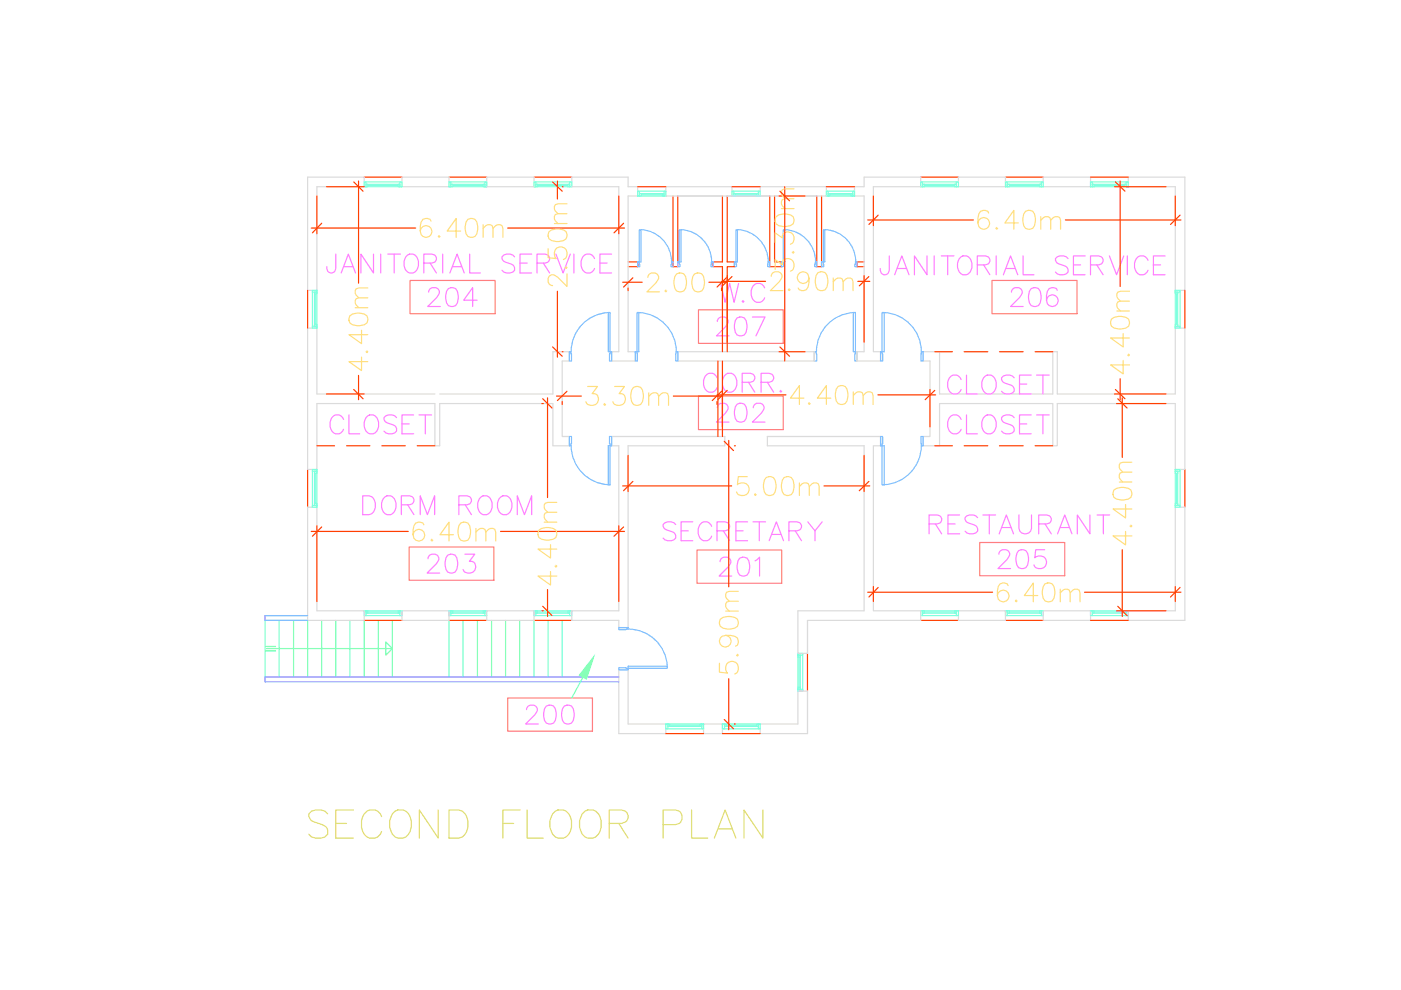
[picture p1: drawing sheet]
<svg xmlns="http://www.w3.org/2000/svg" width="297mm" height="210mm" viewBox="0 0 297 210" stroke-linecap="round" stroke-linejoin="round" font-family="sans-serif">
<!-- layer: WARE$0$A-WALL -->
<g fill="none" stroke="#dbdbdb" stroke-width=".25">
<path d="M65.2 37.6h12v2h-10v22h-2zM85.2 37.6h10v2h-10zM103.2 37.6h10v2h-10zM121.2 37.6h12v2h2v2h-2v33h1.5v1.9h-5v-1.9h1.5v-35h-10zM183.2 37.6h12v2h-10v35h1.5v1.9h-5v-1.9h1.5v-33h-2v-2h2zM203.2 37.6h10v2h-10zM221.2 37.6h10v2h-10zM239.2 37.6h12v24h-2v-22h-10zM155.2 41.6v-2h-14v2h34v-2h-14v2h2M143.7 74.6h29v1.9h-29zM181.7 74.6v1.9M195.7 74.6h3.5v8.9h24v-8.9h1v8.9h25v-13.9h2v29.9h-2v-13.9h-25v8.9h-1v-8.9h-24v8.9h-3.5v-2h1.5v-16h-1.5z"/>
<path d="M92.2 83.5h-25v-13.9h-2v29.9h2v-13.9h25v8.9h1v-8.9h24v8.9h3.5M93.2 83.5h24v-8.9h3.5v1.9h-1.5v16h1.5v2M120.7 92.5v2M129.7 92.5h24v2h-20.5v38.6h-2v-1.6h-10v-2h10v-35h-1.5zM129.7 92.5v2M162.7 92.5h24v2h-1.5v35h10v2h-24v7h-2v-9h14v-35h-20.5zM186.7 92.5v2M195.7 92.5v2M65.2 107.5h2v22h10v2h-12zM249.2 107.5h2v24h-12v-2h10zM85.2 129.5h10v2h-10zM103.2 129.5h10v2h-10z"/>
<path d="M203.2 129.5h10v2h-10zM221.2 129.5h10v2h-10zM131.2 142h2v11.5h8v2h-10zM149.2 153.5h4v2h-4zM161.2 153.5h8v-7h2v9h-10z"/>
</g>
<!-- layer: WARE$0$A-FLOR-STRS -->
<g fill="none" stroke="#7fffbf" stroke-width=".25">
<path d="M56.2 131.5v12M59.2 131.5v12M62.2 131.5v12M65.2 131.5v12M68.2 131.5v12M71.2 131.5v12M74.2 131.5v12M77.2 131.5v12M80.2 131.5v12M83.2 131.5v12M95.2 131.5v12M98.2 131.5v12"/>
<path d="M101.2 131.5v12M104.2 131.5v12M107.2 131.5v12M110.2 131.5v12M113.2 131.5v12M116.2 131.5v12M119.2 131.5v12"/>
</g>
<!-- layer: WARE$0$A-FLOR-STHR -->
<path d="M65.2 130.5h-9v1h9M131.2 143.5h-75v1.1h75" fill="none" stroke="#7f7fff" stroke-width=".25"/>
<!-- layer: WARE$0$A-GLAZ -->
<g fill="none" stroke="#7fffdf" stroke-width=".25">
<path d="M77.2 38.6h.4v1h-.4zM77.2 38.6h8M77.2 39.6h8M77.6 39.1h.4v.5h-.4zM77.6 39.1h7.2M78 39.3h6.4M84.4 39.1h.4v.5h-.4zM84.8 38.6h.4v1h-.4zM95.2 38.6h.4v1h-.4zM95.2 38.6h8M95.2 39.6h8M95.6 39.1h.4v.5h-.4z"/>
<path d="M95.6 39.1h7.2M96 39.3h6.4M102.4 39.1h.4v.5h-.4zM102.8 38.6h.4v1h-.4zM113.2 38.6h.4v1h-.4zM113.2 38.6h8M113.2 39.6h8M113.6 39.1h.4v.5h-.4zM113.6 39.1h7.2M114 39.3h6.4M120.4 39.1h.4v.5h-.4zM120.8 38.6h.4v1h-.4z"/>
<path d="M195.2 38.6h.4v1h-.4zM195.2 38.6h8M195.2 39.6h8M195.6 39.1h.4v.5h-.4zM195.6 39.1h7.2M196 39.3h6.4M202.4 39.1h.4v.5h-.4zM202.8 38.6h.4v1h-.4zM213.2 38.6h.4v1h-.4zM213.2 38.6h8M213.2 39.6h8M213.6 39.1h.4v.5h-.4z"/>
<path d="M213.6 39.1h7.2M214 39.3h6.4M220.4 39.1h.4v.5h-.4zM220.8 38.6h.4v1h-.4zM231.2 38.6h.4v1h-.4zM231.2 38.6h8M231.2 39.6h8M231.6 39.1h.4v.5h-.4zM231.6 39.1h7.2M232 39.3h6.4M238.4 39.1h.4v.5h-.4zM238.8 38.6h.4v1h-.4z"/>
<path d="M135.2 40.5h.4v1.1h-.4zM135.2 41.6h6M135.2 40.5h6M135.6 41h.4v.6h-.4zM135.6 41h5.2M136 41.3h4.4M140.4 41h.4v.6h-.4zM140.8 40.5h.4v1.1h-.4zM155.2 40.5h.4v1.1h-.4zM155.2 41.6h6M155.2 40.5h6M155.6 41h.4v.6h-.4z"/>
<path d="M155.6 41h5.2M156 41.3h4.4M160.4 41h.4v.6h-.4zM160.8 40.5h.4v1.1h-.4zM175.2 40.5h.4v1.1h-.4zM175.2 41.6h6M175.2 40.5h6M175.6 41h.4v.6h-.4zM175.6 41h5.2M176 41.3h4.4M180.4 41h.4v.6h-.4zM180.8 40.5h.4v1.1h-.4z"/>
<path d="M66.2 69.2h1v.4h-1zM66.2 61.6h1v.3h-1zM66.2 61.6v8M66.7 68.7h.5v.5h-.5zM66.7 61.9h.5v.4h-.5zM66.7 61.9v7.3M66.9 62.3v6.4M67.2 61.6v8M249.2 68.7h.5v.5h-.5zM249.2 69.2h1v.4h-1zM249.2 61.9h.5v.4h-.5zM249.2 61.6h1v.3h-1z"/>
<path d="M249.2 61.6v8M249.4 62.3v6.4M249.7 61.9v7.3M250.2 61.6v8M66.2 99.5h1v.4h-1zM66.2 99.5v8M66.7 99.9h.5v.5h-.5zM66.7 99.9v7.3M67.2 99.5v8M249.2 99.9h.5v.5h-.5zM249.2 99.5h1v.4h-1zM249.2 99.5v8"/>
<path d="M249.7 99.9v7.3M250.2 99.5v8M66.2 107.2h1v.3h-1zM66.7 106.7h.5v.5h-.5zM66.9 100.4v6.3M249.2 106.7h.5v.5h-.5zM249.2 107.2h1v.3h-1zM249.4 100.4v6.3M77.2 129.5h.4v1h-.4v-1h8M77.2 130.5h8M77.6 129.5h.4v.5h-.4zM77.6 130h7.2"/>
<path d="M78 129.8h6.4M84.4 129.5h.4v.5h-.4zM84.8 129.5h.4v1h-.4zM95.2 129.5h.4v1h-.4zM95.2 129.5h8M95.2 130.5h8M95.6 129.5h.4v.5h-.4zM95.6 130h7.2M96 129.8h6.4M102.4 129.5h.4v.5h-.4zM102.8 129.5h.4v1h-.4zM113.2 129.5h.4v1h-.4z"/>
<path d="M113.2 129.5h8M113.2 130.5h8M113.6 129.5h.4v.5h-.4zM113.6 130h7.2M114 129.8h6.4M120.4 129.5h.4v.5h-.4zM120.8 129.5h.4v1h-.4zM169.2 138.5h1v.4h-1zM169.2 138.9h.5v.4h-.5zM169.2 138.5v8M169.4 139.3v6.4M169.7 138.9v7.2"/>
<path d="M170.2 138.5v8M195.2 129.5h.4v1h-.4zM195.2 129.5h8M195.2 130.5h8M195.6 129.5h.4v.5h-.4zM195.6 130h7.2M196 129.8h6.4M202.4 129.5h.4v.5h-.4zM202.8 129.5h.4v1h-.4zM213.2 129.5h.4v1h-.4zM213.2 129.5h8M213.2 130.5h8"/>
<path d="M213.6 129.5h.4v.5h-.4zM213.6 130h7.2M214 129.8h6.4M220.4 129.5h.4v.5h-.4zM220.8 129.5h.4v1h-.4zM231.2 129.5h.4v1h-.4zM231.2 129.5h8M231.2 130.5h8M231.6 129.5h.4v.5h-.4zM231.6 130h7.2M232 129.8h6.4M238.4 129.5h.4v.5h-.4z"/>
<path d="M238.8 129.5h.4v1h-.4zM141.2 153.5h.4v1h-.4zM141.2 154.5h8M141.2 153.5h8M141.6 153.5h.4v.5h-.4zM141.6 154h7.2M142 153.8h6.4M148.4 153.5h.4v.5h-.4zM148.8 153.5h.4v1h-.4zM153.2 153.5h.4v1h-.4zM153.2 154.5h8M153.2 153.5h8"/>
<path d="M153.6 153.5h.4v.5h-.4zM153.6 154h7.2M154 153.8h6.4M160.4 153.5h.4v.5h-.4zM160.8 153.5h.4v1h-.4zM169.2 146.1h1v.4h-1zM169.2 145.7h.5v.4h-.5z"/>
</g>
<!-- layer: WARE$0$A-GLAZ-SILL -->
<g fill="none" stroke="#ff3f00" stroke-width=".25">
<path d="M77.2 37.6h8M95.2 37.6h8M113.2 37.6h8M135.2 39.6h6M155.2 39.6h6M175.2 39.6h6M195.2 37.6h8M213.2 37.6h8M231.2 37.6h8M65.2 61.6v8M251.2 61.6v8M65.2 99.5v8"/>
<path d="M251.2 99.5v8M77.2 131.5h8M95.2 131.5h8M113.2 131.5h8M171.2 138.5v8M195.2 131.5h8M213.2 131.5h8M231.2 131.5h8M141.2 155.5h8M153.2 155.5h8"/>
</g>
<!-- layer: WARE$0$A-WALL-PRHT -->
<g fill="none" stroke="#ff3f00" stroke-width=".25">
<path d="M69.2 39.6h8M75 38.6l2 1.9M76 38.4v21.6M117.2 38.6l2 1.9M118.2 38.4v3.8M119.2 39.6h.2M166.4 39.6v36.9M236.3 39.6h10.9M236.5 38.6l2 1.9M237.5 38.4v22.3M66 48.4h22.1M67.2 41.6v8"/>
<path d="M68.2 47.3l-2 2.1M107.6 48.4h24.8M131.2 41.6v8M132 59.8h4.2M132.2 47.3l-2 2.1M133.2 55.5h2v1h-2M134.2 58.9l-2 2M142.7 41.6v14.9h1v-14.9M150.3 59.8h3.9M153 59.7h9.3M153.2 41.6v13.9h-2v1h2v18.1M154 58.9l-2 2"/>
<path d="M154.2 41.6v13.9h1.5v1h-1.5v18.1M154.2 58.4v14.1M155.2 58.6l-2 2M163.2 41.6v14.9h2.5v-1h-1.5v-13.9M165.2 41.6h5.5M165.4 40.5l2 2.1M173.2 41.6v14.9h1v-14.9M181.9 59.7h2.5M183.2 55.5h-1.5v1h1.5M183.2 58.4v14.1M184 46.6h22.4M184.2 58.6l-2 2"/>
<path d="M185.2 41.6v6.2M186.2 45.6l-2 2M225.9 46.6h24.5M249.2 41.6v6.2M250.2 45.6l-2 2M76 79.6v5.1M117.2 73.6l2 1.9M118.2 61.8v13.9M119.2 74.6h.2M133.2 61.1v.5M152.2 76.5v16M153 61.1v.5"/>
<path d="M153.2 76.5v16M165.2 74.6h5.5M165.4 73.6l2 1.9M198.2 74.6h3.7M204.4 74.6h5M211.9 74.6h5M219.5 74.6h3.7M67.2 94.5h3.7M69.2 83.5h8M73.5 94.5h4.9M75 82.6l2 1.9M81 94.5h4.9"/>
<path d="M88.5 94.5h3.7M114.9 85.6h.3M115.1 84.5l1.9 2M116.1 84.4v21.1M118 84h5.3M119.2 85.1v.7M120.2 83l-2 1.9M133.2 96.5v7.7M142.8 84h10.4M152 83.7h14.6M152 85.1v.7M153 83l-2 1.9"/>
<path d="M153.6 93.6l1.9 1.9M154.2 82.8l-2 1.9M154.5 93.4v31M155.7 94.5h.1M183.2 96.5v7.7M186.1 83.7h12.3M197.2 82.6v7.9M198.2 94.5h3.7M198.2 82.8l-2 1.9M204.4 94.5h5M211.9 94.5h5M219.5 94.5h3.7"/>
<path d="M236.3 83.5h10.9M236.5 82.6l2 1.9M236.7 85.6h10.5M237 84.5l2 2M237.5 80.3v4.4M237.9 84.4v12.6M66 112.7h20.6M67.2 111.5v16M68.2 111.7l-2 2M106.1 112.7h26.3M131.2 111.5v16M132 103h23.1"/>
<path d="M132.2 111.7l-2 2M134.2 102.1l-2 1.9M174.7 103h9.7M184.2 102.1l-2 1.9M237.9 116.6v14.1M114.9 129.5h.3M115.1 128.6l1.9 1.9M116.1 125v5.7M184 125.6h26.4M185.2 124.4v3.1M186.2 124.6l-2 2M229.9 125.6h20.5"/>
<path d="M236.7 129.5h10.5M237 128.6l2 1.9M249.2 124.4v3.1M250.2 124.6l-2 2M153.6 152.6l1.9 1.9M154.5 143.9v10.8M155.7 153.5h.1"/>
</g>
<!-- layer: WARE$0$A-DOOR -->
<g fill="none" stroke="#7fbfff" stroke-width=".25">
<path d="M135.2 55.5h.3l.1 1h-.4zM135.5 48.7h.4v6.8h-.4zM135.9 48.7a6.8 6.8 0 0 1 6.5 6.8M142.4 55.5h.3v1h-.5zM143.7 55.5h.3l.2 1h-.5zM144 48.7h.4v6.8h-.4zM144.4 48.7a6.8 6.8 0 0 1 6.5 6.8M150.8 55.5h.4v1h-.4zM155.7 55.5h.3l.2 1h-.5zM156 48.7h.3v6.8h-.3zM156.4 48.7a6.8 6.8 0 0 1 6.5 6.8M162.8 55.5h.4v1h-.4z"/>
<path d="M165.7 55.5h.4v1h-.4zM166.1 48.7h.3v6.8h-.3zM166.4 48.7a6.8 6.8 0 0 1 6.5 6.8M172.9 55.5h.3v1h-.5zM174.2 55.5h.4v1h-.4zM174.6 48.7h.3v6.8h-.3zM174.9 48.7a6.8 6.8 0 0 1 6.5 6.8M181.4 55.5h.3v1h-.5zM120.7 74.6h.3v.4h.2v1.5h-.5zM129 66.3h.4v8.3h-.4zM129 66.3a8.3 8.3 0 0 0-7.9 8.2M129.4 74.6h.3v1.9h-.5z"/>
<path d="M134.7 74.6h.4v1.9h-.4zM135.1 66.3h.4v8.3h-.4zM135.5 66.3a8.3 8.3 0 0 1 7.9 8.2M143.3 74.6h.4v1.9h-.4zM172.7 74.6h.3v.4h.2v1.5h-.5zM180.9 66.3h.5v8.3h-.5zM181 66.3a8.3 8.3 0 0 0-7.9 8.2M181.4 74.6h.3v1.9h-.5zM186.7 74.6h.3v.4h.1v1.5h-.4zM187 66.3h.5v8.3h-.5zM187.4 66.3a8.3 8.3 0 0 1 7.9 8.2M195.3 74.6h.4v1.9h-.4z"/>
<path d="M120.7 92.5h.5l-.2 2h-.3zM121.1 94.5a8.3 8.3 0 0 0 7.9 8.3M129 94.5h.4v8.3h-.4zM129.2 92.5h.5v2h-.3v-.4h-.2zM186.7 92.5h.4l-.1 2h-.3zM187 94.5h.5v8.3h-.5zM195.3 92.5h.4v2h-.4zM195.3 94.5a8.3 8.3 0 0 1-7.9 8.3M131.2 133.1h2v.3l-2 .1zM133.2 133.4a8.3 8.3 0 0 1 8.3 7.9M131.2 141.6h1.5v.1h.5v.3h-2zM133.2 141.3h8.3v.4h-8.3z"/>
</g>
<!-- layer: WARE$0$A-FLOR-STRS-LDER -->
<path d="M56.3 138h2.1M56.3 137.1h2.1M56.5 137.5h26.7l-1.4 1.4v-2.8l1.4 1.4" fill="none" stroke="#7fff7f" stroke-width=".25"/>
<!-- layer: WARE$0$A-ANNO-TEXS -->
<g fill="none" stroke="#ff7fff" stroke-width=".25">
<path d="M71.2 53.9v3l-.2 .6a.92 .92 0 0 1-1.5 0l-.2-1M72.3 57.9l1.6-4 1.5 4M72.9 56.5h1.9M79.2 53.9v4l-2.7-4v4M80.7 53.9v4M82.2 53.9h2.7M83.6 53.9v4M86 54.4a1.48 1.48 0 0 1 1.7-.5 1.48 1.48 0 0 1 1 1.5 1.84 1.84 0 0 1-1.9 2.5 2.31 2.31 0 0 1-.8-3.5zM89.9 55.8h1.7l.5-.2a.92 .92 0 0 0 0-1.5l-.5-.2h-1.7v4M91.2 55.8l1.3 2.1M93.9 53.9v4M95.4 57.9l1.5-4 1.5 4"/>
<path d="M96 56.5h1.9M99.6 53.9v4h2.3M109.1 54.4a1.76 1.76 0 0 0-2.7 0 1.02 1.02 0 0 0 .8 1.2l1.1 .4a.97 .97 0 0 1 .8 .7 .97 .97 0 0 1-.4 1 1.84 1.84 0 0 1-2.3-.4M110.2 55.8h1.6M112.7 53.9h-2.5v4h2.5M113.9 55.8h1.7l.5-.2a.92 .92 0 0 0 0-1.5l-.5-.2h-1.7v4M115.2 55.8l1.3 2.1M117.9 53.9l1.5 4 1.5-4M121.7 53.9v4M126.1 54.8a1.47 1.47 0 0 0-1.7-.9 1.47 1.47 0 0 0-1.2 1.5 1.84 1.84 0 0 0 1.9 2.5l.4-.2 .6-.8M127.2 55.8h1.5M129.7 53.9h-2.5v4h2.5"/>
<path d="M188.5 54.3v3l-.2 .6a.92 .92 0 0 1-1.5 0l-.2-1M189.7 58.3l1.5-4 1.5 4M190.3 56.9h1.9M196.5 54.3v4l-2.6-4v4M198.1 54.3v4M199.6 54.3h2.7M200.9 54.3v4M203.4 54.8a1.48 1.48 0 0 1 1.7-.5 1.48 1.48 0 0 1 1 1.5 1.84 1.84 0 0 1-1.9 2.5 2.31 2.31 0 0 1-.8-3.5zM207.2 56.2h1.7l.6-.2a.92 .92 0 0 0 0-1.6l-.6-.1h-1.7v4M208.5 56.2l1.4 2.1M211.2 54.3v4M212.7 58.3l1.6-4 1.5 4"/>
<path d="M213.3 56.9h1.9M216.9 54.3v4h2.3M226.4 54.8a1.76 1.76 0 0 0-2.6 0 1.02 1.02 0 0 0 .7 1.2l1.2 .4a.97 .97 0 0 1 .7 .7 .97 .97 0 0 1-.3 1 1.84 1.84 0 0 1-2.3-.4M227.6 56.2h1.5M230.1 54.3h-2.5v4h2.5M231.2 56.2h1.7l.6-.2a.92 .92 0 0 0 0-1.6l-.6-.1h-1.7v4M232.5 56.2l1.4 2.1M235.2 54.3l1.5 4 1.6-4M239 54.3v4M243.4 55.2a1.47 1.47 0 0 0-1.7-1 1.47 1.47 0 0 0-1.2 1.6 1.84 1.84 0 0 0 2 2.5l.3-.2 .6-.8M244.5 56.2h1.6M247 54.3h-2.5v4h2.5"/>
<path d="M152.8 60.1l.9 4 1-4 .9 4 1-4M153.6 79.7a1.48 1.48 0 0 1 1.6-.5 1.48 1.48 0 0 1 1 1.5 1.84 1.84 0 0 1-1.9 2.4 2.31 2.31 0 0 1-.7-3.4zM157.6 63.7l-.2 .2 .2 .2 .1-.2M162.1 61.1a1.47 1.47 0 0 0-1.7-1 1.47 1.47 0 0 0-1.1 1.5 1.84 1.84 0 0 0 1.9 2.5l.4-.2 .5-.8M204.9 79.5v4h2.3M218.6 79.5h-2.4v4h2.4M219.8 79.5h2.6M221.1 79.5v4M72.8 88.9a1.47 1.47 0 0 0-1.6-.9 1.47 1.47 0 0 0-1.2 1.5 1.84 1.84 0 0 0 1.9 2.5l.4-.2 .5-.8M74 88v4h2.3M77.6 88.5a1.48 1.48 0 0 1 1.7-.5 1.48 1.48 0 0 1 1 1.5 1.84 1.84 0 0 1-1.9 2.5 2.31 2.31 0 0 1-.8-3.5zM84.1 88.5a1.76 1.76 0 0 0-2.7 0 1.02 1.02 0 0 0 .8 1.2l1.1 .4a.97 .97 0 0 1 .7 .7 .97 .97 0 0 1-.3 1 1.84 1.84 0 0 1-2.3-.4"/>
<path d="M85.2 89.9h1.5M87.7 88h-2.5v4h2.5M88.8 88h2.7M90.2 88v4M152 80.1a1.47 1.47 0 0 0-1.7-1 1.47 1.47 0 0 0-1.1 1.6 1.84 1.84 0 0 0 1.9 2.4l.7-.5 .2-.4M157.4 81.1h1.7l.5-.2a.92 .92 0 0 0 0-1.6l-.5-.2h-1.7v4M158.7 81.1l1.3 2M161.4 81.1h1.7l.5-.2a.92 .92 0 0 0 0-1.6l-.5-.2h-1.7v4M162.7 81.1l1.3 2M165.6 82.8l-.2 .2 .2 .1 .1-.1M203.8 80.5a1.47 1.47 0 0 0-1.7-1 1.47 1.47 0 0 0-1.2 1.6 1.84 1.84 0 0 0 1.9 2.4l.8-.5 .2-.4M203.8 88.9a1.47 1.47 0 0 0-1.7-.9 1.47 1.47 0 0 0-1.2 1.5 1.84 1.84 0 0 0 1.9 2.5l.8-.6 .2-.4"/>
<path d="M204.9 88v4h2.3M208.5 80.1a1.48 1.48 0 0 1 1.7-.5 1.48 1.48 0 0 1 1 1.5 1.84 1.84 0 0 1-1.9 2.4 2.31 2.31 0 0 1-.8-3.4zM208.5 88.5a1.48 1.48 0 0 1 1.7-.5 1.48 1.48 0 0 1 1 1.5 1.84 1.84 0 0 1-1.9 2.5 2.31 2.31 0 0 1-.8-3.5zM215 80.1a1.76 1.76 0 0 0-2.6 0 1.02 1.02 0 0 0 .7 1.1l1.2 .4a.97 .97 0 0 1 .7 .8 .97 .97 0 0 1-.4 .9 1.84 1.84 0 0 1-2.2-.3M215 88.5a1.76 1.76 0 0 0-2.6 0 1.02 1.02 0 0 0 .7 1.2l1.2 .4a.97 .97 0 0 1 .7 .7 .97 .97 0 0 1-.4 1 1.84 1.84 0 0 1-2.2-.4M216.2 89.9h1.5M216.2 81.4h1.5M218.6 88h-2.4v4h2.4M219.8 88h2.6M221.1 88v4M76.9 105.1h1.3a2.18 2.18 0 0 1 1 3.4l-.4 .4-.6 .2h-1.3zM81.3 105.7a1.48 1.48 0 0 1 1.7-.5 1.48 1.48 0 0 1 1 1.4 1.84 1.84 0 0 1-2 2.5 2.31 2.31 0 0 1-.7-3.4z"/>
<path d="M85.1 107h1.7l.6-.2a.92 .92 0 0 0 0-1.5l-.6-.2h-1.7v4M86.4 107l1.4 2.1M89.1 109.1v-4l1.5 4 1.5-4v4M97.3 107h1.7l.6-.2a.92 .92 0 0 0 0-1.5l-.6-.2h-1.7v4M98.6 107l1.4 2.1M101.7 105.7a1.48 1.48 0 0 1 1.7-.5 1.48 1.48 0 0 1 .9 1.4 1.84 1.84 0 0 1-1.9 2.5 2.31 2.31 0 0 1-.7-3.4zM105.9 105.7a1.48 1.48 0 0 1 1.7-.5 1.48 1.48 0 0 1 .9 1.4 1.84 1.84 0 0 1-1.9 2.5 2.31 2.31 0 0 1-.7-3.4zM109.7 109.1v-4l1.5 4 1.5-4v4M143.3 111.2a1.76 1.76 0 0 0-2.7 0 1.02 1.02 0 0 0 .8 1.2l1.1 .3a.97 .97 0 0 1 .7 .8 .97 .97 0 0 1-.3 1 1.84 1.84 0 0 1-2.3-.4M144.4 112.6h1.5M146.9 110.6h-2.5v4h2.5M150.9 111.6a1.47 1.47 0 0 0-1.7-1 1.47 1.47 0 0 0-1.2 1.6 1.84 1.84 0 0 0 1.9 2.4l.8-.5 .2-.4"/>
<path d="M152 112.6h1.7l.6-.2a.92 .92 0 0 0 0-1.6l-.6-.2h-1.7v4M153.4 112.6l1.3 2M156 112.6h1.6M158.5 110.6h-2.5v4h2.5M159.6 110.6h2.7M161 110.6v4M163.1 114.6l1.5-4 1.5 4M163.6 113.3h2M167.3 112.6h1.7l.6-.2a.92 .92 0 0 0 0-1.6l-.6-.2h-1.7v4M168.6 112.6l1.3 2M171.3 110.6l1.5 2 1.5-2M172.8 112.6v2"/>
<path d="M197 111.1h1.7l.6-.2a.92 .92 0 0 0 0-1.5l-.6-.2h-1.7v4M198.3 111.1l1.4 2.1M201 111.1h1.5M203.5 109.2h-2.5v4h2.5M207.3 109.8a1.76 1.76 0 0 0-2.7 0 1.02 1.02 0 0 0 .8 1.1l1.1 .4a.97 .97 0 0 1 .7 .7 .97 .97 0 0 1-.3 1 1.84 1.84 0 0 1-2.3-.4M208.4 109.2h2.7M209.7 109.2v4M211.8 113.2l1.6-4 1.5 4M212.4 111.9h1.9M216 109.2v2.8a1.35 1.35 0 0 0 1.4 1.2 1.35 1.35 0 0 0 1.3-1.2v-2.8M220.2 111.1h1.7l.6-.2a.92 .92 0 0 0 0-1.5l-.6-.2h-1.7v4M221.6 111.1l1.3 2.1"/>
<path d="M224.2 113.2l1.5-4 1.6 4M224.8 111.9h1.9M231.1 109.2v4l-2.7-4v4M232.6 109.2h2.7M233.9 109.2v4"/>
</g>
<!-- layer: WARE$0$A-ANNO-TEXM -->
<g fill="none" stroke="#dddd6e" stroke-width=".25">
<path d="M69.5 172.6a2.68 2.68 0 0 0-4 0 1.61 1.61 0 0 0 1.1 1.7l1.7 .5a1.46 1.46 0 0 1 1.2 1.2 1.46 1.46 0 0 1-.6 1.4 2.9 2.9 0 0 1-3.4-.5M71.2 174.6h2.3M74.9 171.7h-3.7v6h3.7M80.9 173.1a2.09 2.09 0 0 0-2-1.5 2.09 2.09 0 0 0-2 1.5 3.3 3.3 0 0 0 1.5 4.6 2.02 2.02 0 0 0 2.5-1.4M83.2 172.6a2.12 2.12 0 0 1 2-.9 2.12 2.12 0 0 1 1.7 1.4 3.3 3.3 0 0 1-1.4 4.6 2.02 2.02 0 0 1-2.6-1.4 3.8 3.8 0 0 1 .3-3.7zM92.9 171.7v6l-4-6v6M95.2 171.7h2a2.45 2.45 0 0 1 2 2.3 3.5 3.5 0 0 1-1.1 3.4l-.9 .3h-2zM106.6 174.6h2.3M110.3 171.7h-3.7v6M111.8 171.7v6h3.4M117.2 172.6a2.12 2.12 0 0 1 2-.9 2.12 2.12 0 0 1 1.7 1.4 3.3 3.3 0 0 1-1.4 4.6 2.02 2.02 0 0 1-2.6-1.4 3.8 3.8 0 0 1 .3-3.7zM123.5 172.6a2.12 2.12 0 0 1 2-.9 2.12 2.12 0 0 1 1.7 1.4 3.3 3.3 0 0 1-1.5 4.6 2.02 2.02 0 0 1-2.5-1.4 3.8 3.8 0 0 1 .3-3.7z"/>
<path d="M129.2 174.6h2.6l.8-.3a1.38 1.38 0 0 0 0-2.3l-.8-.3h-2.6v6M131.2 174.6l2 3.1M140.6 174.8h2.6a1.56 1.56 0 0 0 1.5-1.5 1.56 1.56 0 0 0-1.5-1.6h-2.6v6M146.6 171.7v6h3.5M151.5 177.7l2.2-6 2.3 6M152.3 175.7h2.9M161.7 171.7v6l-4-6v6"/>
</g>
<!-- layer: WARE$0$A-FLOR-IDEN -->
<path d="M86.9 59.5h18.1v7h-18.1zM210.3 59.5h18.1v7h-18.1zM148.1 65.7h18v7.1h-18zM148.1 84h18v7.1h-18zM86.7 116h18v7h-18zM147.8 116.6h17.9v7.1h-17.9zM207.7 115h18v7.1h-18zM107.6 148h18v7h-18z" fill="none" stroke="#ff7f7f" stroke-width=".25"/>
<g fill="none" stroke="#ff7fff" stroke-width=".25">
<path d="M90.9 61.9a.99 .99 0 0 1 .7-.9h.8a.98 .98 0 0 1 .6 1.5l-.4 .6-1.9 1.9h2.7M95.1 61.2a1.3 1.3 0 0 1 1.9 .6 3.3 3.3 0 0 1-.4 3 1.3 1.3 0 0 1-1.9-.6 3.3 3.3 0 0 1 .4-3zM101.2 63.7h-2.9l1.9-2.7v4M152.1 68.2a.99 .99 0 0 1 .8-1h.7a.98 .98 0 0 1 .6 1.5l-.4 .6-1.9 1.9h2.7M156.3 67.4a1.3 1.3 0 0 1 1.9 .6 3.3 3.3 0 0 1-.4 3 1.3 1.3 0 0 1-1.9-.6 3.3 3.3 0 0 1 .4-3zM159.5 67.2h2.7l-1.9 4M214.4 61.9a.99 .99 0 0 1 .8-.9h.8a.98 .98 0 0 1 .5 1.5l-.3 .6-1.9 1.9h2.6M218.6 61.2a1.3 1.3 0 0 1 1.9 .6 3.3 3.3 0 0 1-.3 3 1.3 1.3 0 0 1-1.9-.6 3.3 3.3 0 0 1 .3-3zM224.2 61.6a1.18 1.18 0 0 0-1.8-.4 3.6 3.6 0 0 0-.3 3.2 1.24 1.24 0 0 0 2 .1 1.24 1.24 0 0 0-.5-1.9 1.24 1.24 0 0 0-1.7 1.1M152.1 86.5a.99 .99 0 0 1 .8-1h.7a.98 .98 0 0 1 .6 1.5l-.4 .6-1.9 1.9h2.7M156.3 85.7a1.3 1.3 0 0 1 1.9 .6 3.3 3.3 0 0 1-.4 3 1.3 1.3 0 0 1-1.9-.6 3.3 3.3 0 0 1 .4-3zM159.7 86.5a.99 .99 0 0 1 .8-1h.7a.98 .98 0 0 1 .6 1.5l-.4 .6-1.9 1.9h2.7"/>
<path d="M90.7 118.5a.99 .99 0 0 1 .8-1h.8a.98 .98 0 0 1 .5 1.5l-.3 .6-1.9 1.9h2.6M94.9 117.7a1.3 1.3 0 0 1 1.9 .6 3.3 3.3 0 0 1-.3 3 1.3 1.3 0 0 1-1.9-.6 3.3 3.3 0 0 1 .3-3zM98.6 117.5h2.1l-1.2 1.5a1.28 1.28 0 0 1 1.4 1.5 1.28 1.28 0 0 1-1.8 1l-.5-.2-.4-.6M152.7 119.1a.99 .99 0 0 1 .7-1h.8a.98 .98 0 0 1 .6 1.6l-.4 .5-1.9 1.9h2.6M156.9 118.3a1.3 1.3 0 0 1 1.9 .6 3.3 3.3 0 0 1-.4 3 1.3 1.3 0 0 1-1.9-.5 3.3 3.3 0 0 1 .4-3.1zM160.1 118.9l.9-.8v4M211.8 117.5a.99 .99 0 0 1 .7-.9h.8a.98 .98 0 0 1 .6 1.5l-.4 .5-1.9 2h2.7M216 116.7a1.3 1.3 0 0 1 1.9 .6 3.3 3.3 0 0 1-.4 3.1 1.3 1.3 0 0 1-1.9-.6 3.3 3.3 0 0 1 .4-3.1zM221.5 116.6h-1.9l-.2 1.7a1.41 1.41 0 0 1 2.1-.1 1.41 1.41 0 0 1-.2 2.1 1.41 1.41 0 0 1-2.1-.5M111.6 150.5a.99 .99 0 0 1 .8-1h.8a.98 .98 0 0 1 .5 1.5l-.3 .6-2 1.9h2.7M115.8 149.7a1.3 1.3 0 0 1 1.9 .6 3.3 3.3 0 0 1-.3 3 1.3 1.3 0 0 1-1.9-.6 3.3 3.3 0 0 1 .3-3zM119.6 149.7a1.3 1.3 0 0 1 1.9 .6 3.3 3.3 0 0 1-.3 3 1.3 1.3 0 0 1-1.9-.6 3.3 3.3 0 0 1 .3-3z"/>
</g>
<!-- layer: WARE$0$A-ANNO-LEDR -->
<path d="M125.9 139.2l-1.6 4.8-1.5-.8z" fill="#7fffbf" stroke="#7fffbf" stroke-width=".21"/>
<path d="M123.6 143.6l-2.4 4.4" fill="none" stroke="#7fffbf" stroke-width=".25"/>
<!-- layer: WARE$0$A-WALL-PRHT -->
<g fill="none" stroke="#ffdf7f" stroke-width=".25">
<path d="M91.4 46.9a1.18 1.18 0 0 0-1.7-.4 3.6 3.6 0 0 0-.4 3.2 1.24 1.24 0 0 0 2 .2 1.24 1.24 0 0 0-.5-2 1.24 1.24 0 0 0-1.7 1.1M93.1 49.9l-.2 .2 .2 .2 .2-.2M97.7 49h-2.9l1.9-2.7v4M99.2 46.5a1.3 1.3 0 0 1 1.9 .6 3.3 3.3 0 0 1-.4 3 1.3 1.3 0 0 1-1.9-.5 3.3 3.3 0 0 1 .4-3.1zM102.4 48.4l1-.7h.6l.3 .1 .2 .6v1.9M102.4 47.7v2.6M104.5 48.4l1-.7h.6l.3 .1 .2 .6v1.9M116.2 52.7v1.9l1.7 .2a1.41 1.41 0 0 1 0-2.1 1.41 1.41 0 0 1 2.1 .3 1.41 1.41 0 0 1-.5 2M116.4 49.1a3.1 3.1 0 0 1 3.6 0 1.3 1.3 0 0 1-.5 1.9 3.3 3.3 0 0 1-3.1-.4l-.2-.5zM117.5 47.4h2.7M120 56.5l.2 .2-.2 .2-.2-.2M120.2 58.1v2.6l-1.9-1.9a1.2 1.2 0 0 0-1.9-.2l-.2 .4v.8a.99 .99 0 0 0 1 .7"/>
<path d="M120.2 45.3h-1.9l-.6 .2-.2 .4v.5l.8 1M120.2 43.2h-1.9l-.6 .2-.2 .4v.6l.8 .9M137.4 58.8a.99 .99 0 0 1 .7-.9h.8a.98 .98 0 0 1 .6 1.5l-.4 .6-1.9 1.9h2.6M143.5 58.1a1.3 1.3 0 0 1 1.9 .5 3.3 3.3 0 0 1-.4 3.1 1.3 1.3 0 0 1-1.9-.6 3.3 3.3 0 0 1 .4-3zM147.3 58.1a1.3 1.3 0 0 1 1.9 .5 3.3 3.3 0 0 1-.4 3.1 1.3 1.3 0 0 1-1.9-.6 3.3 3.3 0 0 1 .4-3zM163.5 58.6a.99 .99 0 0 1 .8-1h.7a.98 .98 0 0 1 .6 1.5l-.4 .6-1.9 1.9h2.7M164.3 57.1v-2.1l1.6 1.2a1.28 1.28 0 0 1 1.4-1.4 1.28 1.28 0 0 1 1 1.7l-.1 .6-.6 .4M164.3 51.4v-2l1.6 1a1.27 1.27 0 0 1 1.4-1.2 1.27 1.27 0 0 1 1 1.6l-.1 .6-.6 .4M164.5 45.9a3.1 3.1 0 0 1 3.7 0 1.3 1.3 0 0 1-.6 1.9 3.3 3.3 0 0 1-3.1-.3l-.2-.6zM165.7 44.2h2.6M168.2 53.3l.1 .2-.1 .2-.2-.2M168.3 42.1h-1.9l-.5 .2-.2 .4v.6l.7 .9"/>
<path d="M168.3 40h-1.9l-.5 .2-.2 .4v.6l.7 .9M171.5 59a1.24 1.24 0 0 1-1.7 1 1.24 1.24 0 0 1-.5-1.9 1.24 1.24 0 0 1 2 .1 3.6 3.6 0 0 1-.4 3.2 1.18 1.18 0 0 1-1.7-.3M173.4 57.8a1.3 1.3 0 0 1 1.9 .6 3.3 3.3 0 0 1-.4 3 1.3 1.3 0 0 1-1.9-.5 3.3 3.3 0 0 1 .4-3.1zM176.7 59.7l.9-.7h.6l.4 .1 .2 .6v1.9M176.7 59v2.6M178.8 59.7l.9-.7h.6l.4 .1 .2 .6v1.9M209.6 45.2a1.18 1.18 0 0 0-1.7-.4 3.6 3.6 0 0 0-.4 3.2 1.24 1.24 0 0 0 2 .2 1.24 1.24 0 0 0-.5-2 1.24 1.24 0 0 0-1.7 1.1M211.3 48.2l-.2 .2 .2 .2 .2-.2M215.9 47.3h-2.9l2-2.7v4M217.4 44.8a1.3 1.3 0 0 1 1.9 .6 3.3 3.3 0 0 1-.3 3 1.3 1.3 0 0 1-1.9-.6 3.3 3.3 0 0 1 .3-3zM220.7 46.7l.9-.8h.6l.4 .2 .2 .6v1.9M220.7 45.9v2.7"/>
<path d="M222.8 46.7l.9-.8h.6l.4 .2 .2 .6v1.9M74.2 67a3.1 3.1 0 0 1 3.6 0 1.3 1.3 0 0 1-.6 1.9 3.3 3.3 0 0 1-3-.4l-.2-.6zM75.3 65.2h2.7M76.7 75.7v2.9l-2.7-1.9h4M76.7 70v2.9l-2.7-1.9h4M77.8 74.4l.2 .2-.2 .2-.2-.2M78 63.1h-1.9l-.6 .2-.2 .4v.6l.8 .9M78 61.1h-1.9l-.6 .1-.2 .4v.6l.8 .9M141.2 61.5l-.2 .2 .2 .2 .2-.2M167.3 61.2l-.2 .2 .2 .2 .2-.2M235.7 67.7a3.1 3.1 0 0 1 3.6 0 1.3 1.3 0 0 1-.6 1.9 3.3 3.3 0 0 1-3-.4l-.2-.6zM236.8 65.9h2.7"/>
<path d="M238.1 76.4v2.9l-2.6-1.9h4M238.1 70.7v2.9l-2.6-1.9h4M239.3 75.1l.2 .2-.2 .2-.2-.2M239.5 63.8h-1.9l-.6 .2-.2 .4v.6l.8 .9M239.5 61.8h-1.9l-.6 .1-.2 .4v.6l.8 .9M124.6 81.9h2.1l-1.2 1.6a1.28 1.28 0 0 1 1.4 1.4 1.28 1.28 0 0 1-1.7 1l-.6-.1-.4-.6M128.2 85.6l-.2 .2 .2 .1 .2-.1M130.3 81.9h2.1l-1.1 1.6a1.28 1.28 0 0 1 1.3 1.4 1.28 1.28 0 0 1-1.7 1l-.6-.1-.4-.6M134.3 82.1a1.3 1.3 0 0 1 1.9 .6 3.3 3.3 0 0 1-.4 3.1 1.3 1.3 0 0 1-1.9-.6 3.3 3.3 0 0 1 .4-3.1zM137.5 84l1-.7h.6l.4 .2 .1 .5v1.9M137.5 83.3v2.6M139.6 84l1-.7h.6l.3 .2 .2 .5v1.9"/>
<path d="M170.4 84.4h-2.8l1.9-2.6v4M171.6 85.4l-.2 .2 .2 .2 .2-.2M176.2 84.4h-2.9l1.9-2.6v4M177.7 81.9a1.3 1.3 0 0 1 1.9 .6 3.3 3.3 0 0 1-.4 3.1 1.3 1.3 0 0 1-1.9-.6 3.3 3.3 0 0 1 .4-3.1zM180.9 83.8l1-.7h.5l.4 .2 .2 .5v2M180.9 83.1v2.7M183 83.8l1-.7h.5l.4 .2 .2 .5v2M240 98h-1.9l-.6 .2-.2 .4v.6l.8 .9M89.9 111.3a1.18 1.18 0 0 0-1.8-.4 3.6 3.6 0 0 0-.3 3.2 1.24 1.24 0 0 0 2 .2 1.24 1.24 0 0 0-.5-2 1.24 1.24 0 0 0-1.7 1.1M91.6 114.3l-.2 .2 .2 .2 .2-.2M96.1 113.4h-2.8l1.9-2.7v4M97.7 110.9a1.3 1.3 0 0 1 1.9 .6 3.3 3.3 0 0 1-.4 3 1.3 1.3 0 0 1-1.9-.6 3.3 3.3 0 0 1 .4-3z"/>
<path d="M100.9 112.8l1-.8h.5l.4 .2 .2 .6v1.9M100.9 112v2.7M103 112.8l1-.8h.5l.4 .2 .2 .6v1.9M114.2 112.4a3.1 3.1 0 0 1 3.7 0 1.3 1.3 0 0 1-.6 1.9 3.3 3.3 0 0 1-3.1-.4l-.1-.5zM115.4 110.7h2.7M116.7 115.5v2.8l-2.6-1.9h4M117.9 119.9l.2 .1-.2 .2-.2-.2M118.1 108.6h-2l-.5 .2-.2 .4v.6l.7 .9M118.1 106.5h-2l-.5 .2-.2 .4v.6l.7 .9M158.4 101.1h-1.9l-.2 1.7a1.41 1.41 0 0 1 2.2-.1 1.41 1.41 0 0 1-.3 2.2 1.41 1.41 0 0 1-2-.6M160.2 104.7l-.2 .2 .2 .2 .1-.2M162.4 101.2a1.3 1.3 0 0 1 1.9 .6 3.3 3.3 0 0 1-.3 3.1 1.3 1.3 0 0 1-1.9-.6 3.3 3.3 0 0 1 .3-3.1z"/>
<path d="M166.3 101.2a1.3 1.3 0 0 1 1.9 .6 3.3 3.3 0 0 1-.4 3.1 1.3 1.3 0 0 1-1.9-.6 3.3 3.3 0 0 1 .4-3.1zM169.5 103.2l.9-.8h.6l.4 .2 .2 .6v1.9M169.5 102.4v2.7M171.6 103.2l.9-.8h.6l.4 .2 .2 .6v1.9M236.2 103.9a3.1 3.1 0 0 1 3.6 0 1.3 1.3 0 0 1-.6 1.9 3.3 3.3 0 0 1-3-.4l-.2-.5zM237.3 102.2h2.7M238.6 112.7v2.8l-2.6-1.9h4M238.6 107v2.8l-2.6-1.9h4M239.8 111.3l.2 .2-.2 .2-.2-.2M240 100.1h-1.9l-.6 .2-.2 .4v.5l.8 1M116.7 121.2v2.8l-2.6-1.9h4M152.7 131.3a3.1 3.1 0 0 1 3.6 0 1.3 1.3 0 0 1-.5 1.9 3.3 3.3 0 0 1-3.1-.4l-.2-.6z"/>
<path d="M153.9 134.7a1.24 1.24 0 0 1 1 1.7 1.24 1.24 0 0 1-1.9 .5 1.24 1.24 0 0 1 .1-2 3.6 3.6 0 0 1 3.2 .4 1.18 1.18 0 0 1-.3 1.7M153.9 129.6h2.6M156.3 138.7l.2 .2-.2 .2-.1-.2M156.5 127.5h-1.9l-.5 .2-.2 .3v.6l.7 1M156.5 125.4h-1.9l-.5 .2-.2 .3v.6l.7 1M213.7 124.2a1.18 1.18 0 0 0-1.7-.4 3.6 3.6 0 0 0-.3 3.2 1.24 1.24 0 0 0 2 .2 1.24 1.24 0 0 0-.5-2 1.24 1.24 0 0 0-1.7 1.1M215.5 127.2l-.2 .2 .2 .2 .2-.2M220 126.3h-2.8l1.9-2.7v4M221.6 123.8a1.3 1.3 0 0 1 1.9 .6 3.3 3.3 0 0 1-.4 3 1.3 1.3 0 0 1-1.9-.6 3.3 3.3 0 0 1 .4-3zM224.8 125.7l.9-.8h.6l.4 .2 .2 .6v1.9M224.8 124.9v2.7M226.9 125.7l.9-.8h.6l.4 .2 .2 .6v1.9"/>
<path d="M152.5 140.6v1.9l1.7 .2a1.41 1.41 0 0 1 0-2.1 1.41 1.41 0 0 1 2.1 .2 1.41 1.41 0 0 1-.5 2.1"/>
</g>
</svg>
